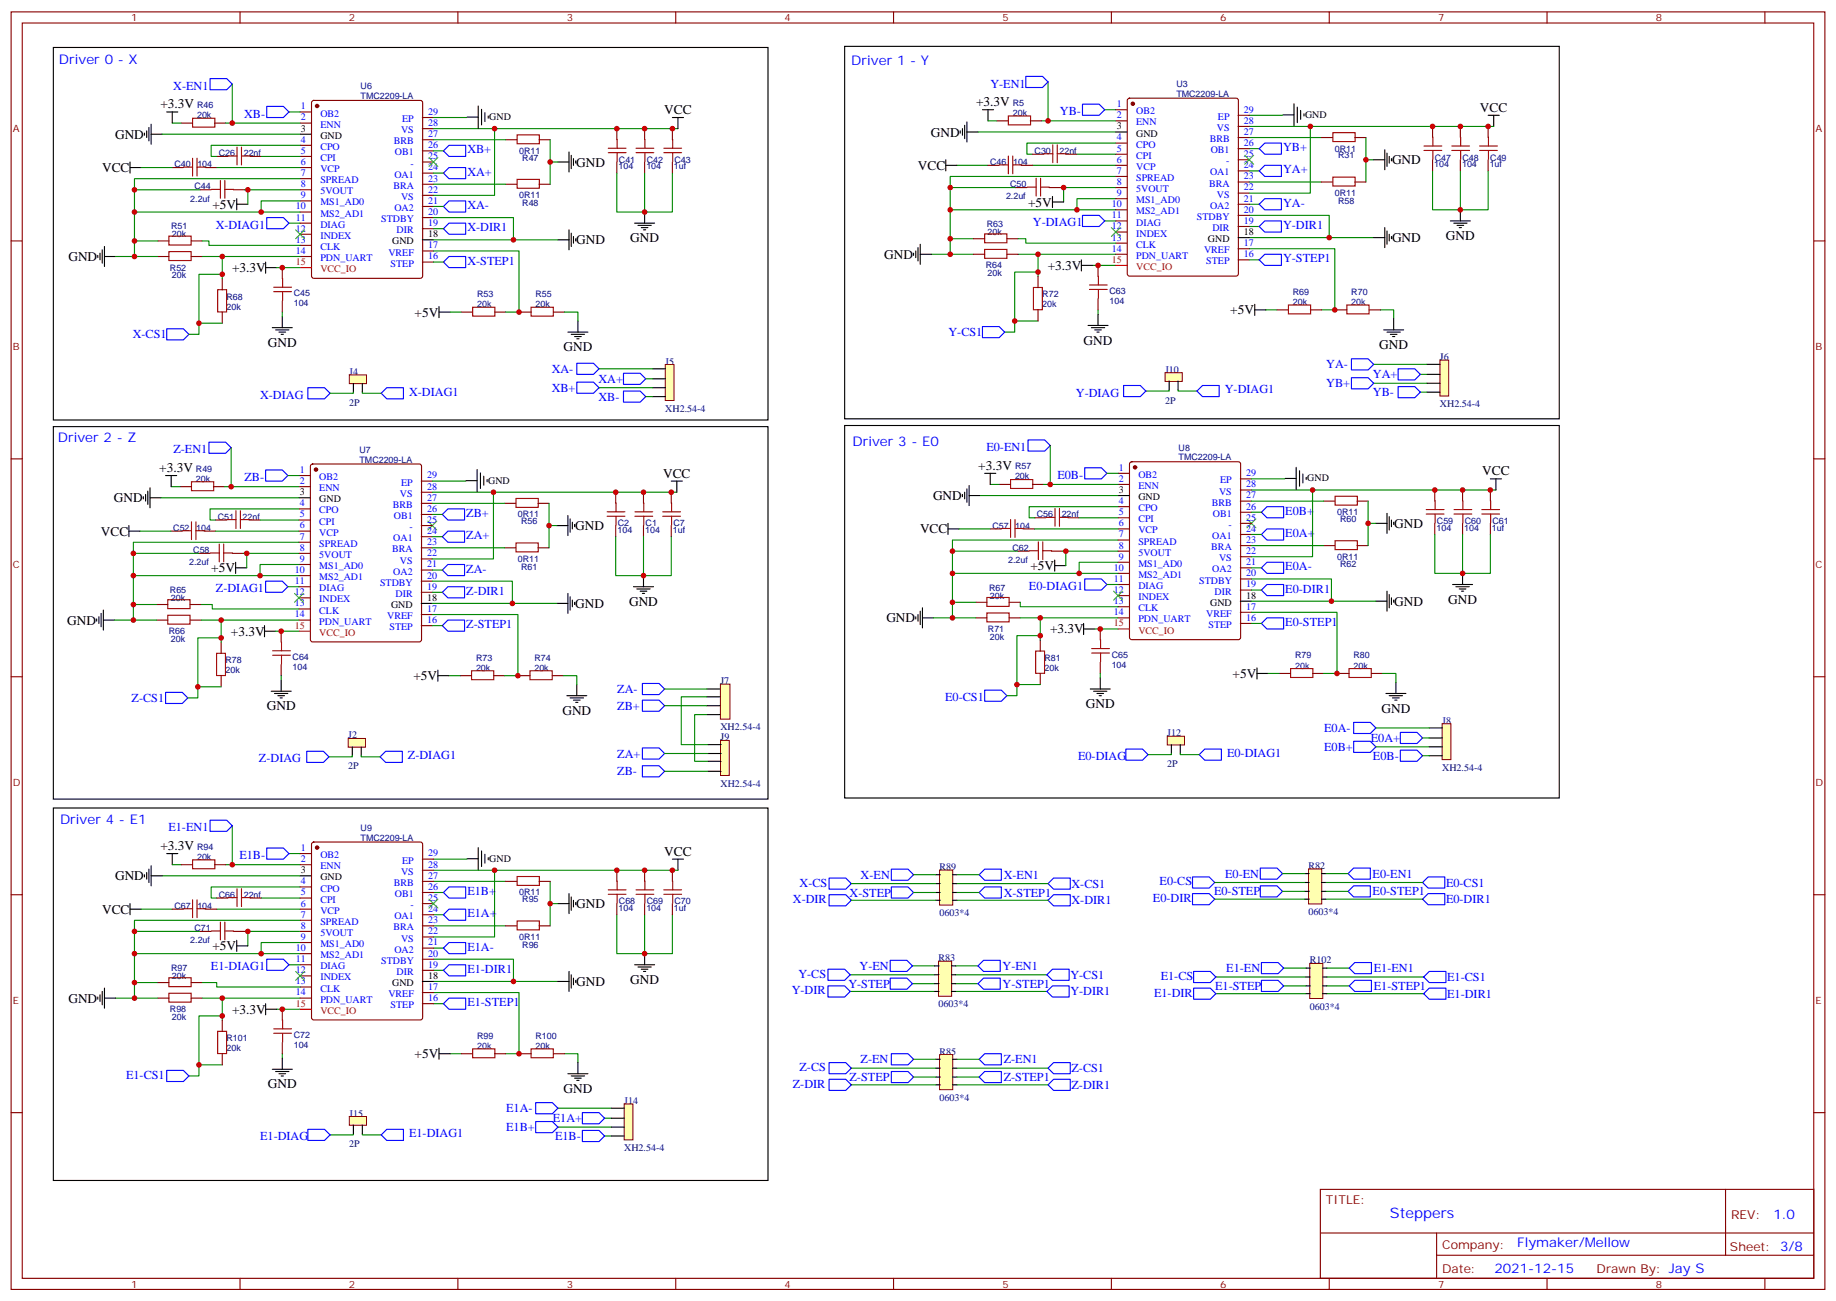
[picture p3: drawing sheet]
<svg xmlns="http://www.w3.org/2000/svg" width="583mm" height="413mm" viewBox="0 0 583 413" stroke-linecap="round" stroke-linejoin="round" font-family="sans-serif">
<defs><g id="words">
<text font-size="4.6" fill="#00f" x="441.2" y="386.4">Steppers</text>
<g font-size="4.2" fill="#00f">
<text x="18.7" y="20.4">Driver 0 - X</text>
<text x="270.2" y="20.7">Driver 1 - Y</text>
<text x="18.3" y="140.3">Driver 2 - Z</text>
<text x="270.6" y="141.4">Driver 3 - E0</text>
<text x="19" y="261.3">Driver 4 - E1</text>
<text x="562.9" y="386.6">1.0</text>
<text x="481.5" y="395.7">Flymaker/Mellow</text>
<text x="474.4" y="404">2021-12-15</text>
</g>
<g font-size="4.2">
<text x="50.9" y="34.4">+3.3V</text>
<text x="309.8" y="33.7">+3.3V</text>
<text x="469.8" y="35.5">VCC</text>
<text x="210.8" y="36.2">VCC</text>
<text x="36.5" y="44">GND</text>
<text x="295.5" y="43.3">GND</text>
<text x="182.9" y="52.8">GND</text>
<text x="291.3" y="53.9">VCC</text>
<text x="441.9" y="52.1">GND</text>
<text x="32.4" y="54.6">VCC</text>
<text x="326.3" y="65.5">+5V</text>
<text x="67.4" y="66.2">+5V</text>
<text x="182.9" y="77.5">GND</text>
<text x="200" y="76.9">GND</text>
<text x="441.9" y="76.8">GND</text>
<text x="459" y="76.2">GND</text>
<text x="21.7" y="82.8">GND</text>
<text x="280.6" y="82.1">GND</text>
<text x="73.7" y="86.3">+3.3V</text>
<text x="332.6" y="85.6">+3.3V</text>
<text x="131.6" y="100.5">+5V</text>
<text x="390.5" y="99.8">+5V</text>
<text x="85" y="110">GND</text>
<text x="178.9" y="111.5">GND</text>
<text x="344" y="109.3">GND</text>
<text x="437.8" y="110.7">GND</text>
<text x="50.5" y="149.8">+3.3V</text>
<text x="310.5" y="149.1">+3.3V</text>
<text x="210.5" y="151.6">VCC</text>
<text x="470.5" y="150.8">VCC</text>
<text x="36.2" y="159.4">GND</text>
<text x="296.2" y="158.7">GND</text>
<text x="442.6" y="167.5">GND</text>
<text x="32" y="170">VCC</text>
<text x="182.6" y="168.2">GND</text>
<text x="292" y="169.2">VCC</text>
<text x="67.1" y="181.6">+5V</text>
<text x="327.1" y="180.9">+5V</text>
<text x="459.7" y="191.5">GND</text>
<text x="182.6" y="192.9">GND</text>
<text x="199.7" y="192.2">GND</text>
<text x="281.3" y="197.5">GND</text>
<text x="442.6" y="192.2">GND</text>
<text x="21.4" y="198.2">GND</text>
<text x="73.3" y="201.7">+3.3V</text>
<text x="333.3" y="201">+3.3V</text>
<text x="131.2" y="215.8">+5V</text>
<text x="391.2" y="215.1">+5V</text>
<text x="84.7" y="225.4">GND</text>
<text x="178.5" y="226.8">GND</text>
<text x="344.7" y="224.7">GND</text>
<text x="438.5" y="226.1">GND</text>
<text x="50.9" y="269.7">+3.3V</text>
<text x="210.8" y="271.5">VCC</text>
<text x="36.5" y="279.3">GND</text>
<text x="32.4" y="289.9">VCC</text>
<text x="182.9" y="288.1">GND</text>
<text x="67.4" y="301.5">+5V</text>
<text x="182.9" y="312.8">GND</text>
<text x="200" y="312.2">GND</text>
<text x="21.7" y="318.1">GND</text>
<text x="73.7" y="321.6">+3.3V</text>
<text x="131.6" y="335.8">+5V</text>
<text x="85" y="345.3">GND</text>
<text x="178.9" y="346.8">GND</text>
</g>
<g font-size="3.9" fill="#00f">
<text x="55" y="28.5">X-EN1</text>
<text x="314.4" y="27.8">Y-EN1</text>
<text x="77.5" y="37.3">XB-</text>
<text x="336.4" y="36.6">YB-</text>
<text x="407.3" y="47.9">YB+</text>
<text x="148.3" y="48.6">XB+</text>
<text x="148.3" y="55.7">XA+</text>
<text x="407.3" y="55">YA+</text>
<text x="407.3" y="65.6">YA-</text>
<text x="148.3" y="66.3">XA-</text>
<text x="327.9" y="71.9">Y-DIAG1</text>
<text x="68.5" y="72.6">X-DIAG1</text>
<text x="148.3" y="73.3">X-DIR1</text>
<text x="407.3" y="72.6">Y-DIR1</text>
<text x="148.3" y="83.9">X-STEP1</text>
<text x="407.3" y="83.2">Y-STEP1</text>
<text x="42.1" y="107.4">X-CS1</text>
<text x="301.1" y="106.6">Y-CS1</text>
<text x="175.1" y="118.3">XA-</text>
<text x="421" y="116.9">YA-</text>
<text x="129.8" y="125.5">X-DIAG1</text>
<text x="175.1" y="124.3">XB+</text>
<text x="189.9" y="121.5">XA+</text>
<text x="341.5" y="125.8">Y-DIAG</text>
<text x="388.8" y="124.8">Y-DIAG1</text>
<text x="421" y="122.9">YB+</text>
<text x="435.8" y="120.1">YA+</text>
<text x="435.8" y="125.7">YB-</text>
<text x="82.6" y="126.5">X-DIAG</text>
<text x="189.9" y="127.1">XB-</text>
<text x="55" y="143.8">Z-EN1</text>
<text x="313.1" y="143.1">E0-EN1</text>
<text x="77.6" y="152.6">ZB-</text>
<text x="335.6" y="151.9">E0B-</text>
<text x="148" y="164">ZB+</text>
<text x="408" y="163.3">E0B+</text>
<text x="148" y="171.1">ZA+</text>
<text x="408" y="170.4">E0A+</text>
<text x="148" y="181.7">ZA-</text>
<text x="408" y="180.9">E0A-</text>
<text x="68.5" y="187.9">Z-DIAG1</text>
<text x="148" y="188.7">Z-DIR1</text>
<text x="326.6" y="187.2">E0-DIAG1</text>
<text x="408" y="188">E0-DIR1</text>
<text x="148" y="199.3">Z-STEP1</text>
<text x="408" y="198.6">E0-STEP1</text>
<text x="195.9" y="219.9">ZA-</text>
<text x="41.8" y="222.7">Z-CS1</text>
<text x="195.9" y="225.2">ZB+</text>
<text x="300" y="222.4">E0-CS1</text>
<text x="420.3" y="232.2">E0A-</text>
<text x="420.3" y="238.2">E0B+</text>
<text x="435.1" y="235.4">E0A+</text>
<text x="82.2" y="241.9">Z-DIAG</text>
<text x="129.5" y="240.9">Z-DIAG1</text>
<text x="195.9" y="240.4">ZA+</text>
<text x="342.2" y="241.2">E0-DIAG</text>
<text x="389.5" y="240.2">E0-DIAG1</text>
<text x="435.8" y="241.1">E0B-</text>
<text x="195.9" y="246">ZB-</text>
<text x="53.5" y="263.8">E1-EN1</text>
<text x="76" y="272.6">E1B-</text>
<text x="253.8" y="281.3">X-CS</text>
<text x="273.2" y="278.8">X-EN</text>
<text x="318.6" y="278.8">X-EN1</text>
<text x="340.1" y="281.6">X-CS1</text>
<text x="368.1" y="280.9">E0-CS</text>
<text x="388.9" y="278.5">E0-EN</text>
<text x="435.7" y="278.5">E0-EN1</text>
<text x="459" y="281.3">E0-CS1</text>
<text x="148.3" y="283.9">E1B+</text>
<text x="251.7" y="286.6">X-DIR</text>
<text x="269.7" y="284.5">X-STEP</text>
<text x="318.6" y="284.4">X-STEP1</text>
<text x="340.1" y="286.9">X-DIR1</text>
<text x="366" y="286.2">E0-DIR</text>
<text x="385.4" y="284.1">E0-STEP</text>
<text x="435.7" y="284.1">E0-STEP1</text>
<text x="459" y="286.6">E0-DIR1</text>
<text x="148.3" y="291">E1A+</text>
<text x="148.3" y="301.6">E1A-</text>
<text x="66.9" y="307.9">E1-DIAG1</text>
<text x="148.3" y="308.7">E1-DIR1</text>
<text x="253.4" y="310.2">Y-CS</text>
<text x="272.8" y="307.7">Y-EN</text>
<text x="318.2" y="307.7">Y-EN1</text>
<text x="339.8" y="310.6">Y-CS1</text>
<text x="368.4" y="310.9">E1-CS</text>
<text x="389.3" y="308.4">E1-EN</text>
<text x="436.1" y="308.4">E1-EN1</text>
<text x="459.3" y="311.3">E1-CS1</text>
<text x="251.3" y="315.5">Y-DIR</text>
<text x="269.3" y="313.4">Y-STEP</text>
<text x="318.2" y="313.4">Y-STEP1</text>
<text x="339.8" y="315.8">Y-DIR1</text>
<text x="366.3" y="316.2">E1-DIR</text>
<text x="385.7" y="314.1">E1-STEP</text>
<text x="436.1" y="314.1">E1-STEP1</text>
<text x="459.3" y="316.6">E1-DIR1</text>
<text x="148.3" y="319.2">E1-STEP1</text>
<text x="253.8" y="339.8">Z-CS</text>
<text x="273.2" y="337.4">Z-EN</text>
<text x="318.6" y="337.4">Z-EN1</text>
<text x="340.1" y="340.2">Z-CS1</text>
<text x="40" y="342.3">E1-CS1</text>
<text x="251.7" y="345.1">Z-DIR</text>
<text x="269.7" y="343">Z-STEP</text>
<text x="318.6" y="343">Z-STEP1</text>
<text x="340.1" y="345.5">Z-DIR1</text>
<text x="160.7" y="352.9">E1A-</text>
<text x="160.7" y="358.9">E1B+</text>
<text x="175.5" y="356.1">E1A+</text>
<text x="82.6" y="361.8">E1-DIAG</text>
<text x="129.8" y="360.8">E1-DIAG1</text>
<text x="176.2" y="361.7">E1B-</text>
</g>
<g font-size="3.9" fill="#800">
<text x="420.9" y="382">TITLE:</text>
<text x="549.5" y="386.6">REV:</text>
<text x="457.8" y="396.2">Company:</text>
<text x="549.1" y="396.8">Sheet: 3/8</text>
<text x="457.8" y="403.8">Date:</text>
<text x="506.8" y="403.9">Drawn By: Jay S</text>
</g>
<g font-size="3.2" fill="#800">
<text x="41.6" y="6.8">1</text>
<text x="110.8" y="6.8">2</text>
<text x="179.9" y="6.8">3</text>
<text x="249.1" y="6.8">4</text>
<text x="318.2" y="6.8">5</text>
<text x="387.3" y="6.8">6</text>
<text x="456.5" y="6.8">7</text>
<text x="525.6" y="6.8">8</text>
<text x="4.1" y="41.9">A</text>
<text x="576.3" y="41.9">A</text>
<text x="4.1" y="111">B</text>
<text x="576.3" y="111">B</text>
<text x="4.1" y="180.2">C</text>
<text x="576.3" y="180.2">C</text>
<text x="4.1" y="249.3">D</text>
<text x="576.3" y="249.3">D</text>
<text x="4.1" y="318.5">E</text>
<text x="576.3" y="318.5">E</text>
<text x="41.6" y="408.6">1</text>
<text x="110.8" y="408.6">2</text>
<text x="179.9" y="408.6">3</text>
<text x="249.1" y="408.6">4</text>
<text x="318.2" y="408.6">5</text>
<text x="387.3" y="408.6">6</text>
<text x="456.5" y="408.6">7</text>
<text x="525.6" y="408.6">8</text>
</g>
<g font-size="3.2" fill="#00f">
<text x="95.5" y="34.7">1</text>
<text x="354.5" y="34">1</text>
<text x="394.9" y="35.7">29</text>
<text x="95.5" y="38.2">2</text>
<text x="101.7" y="37">OB2</text>
<text x="101.7" y="40.5">ENN</text>
<text x="127.7" y="38.7">EP</text>
<text x="135.9" y="40">28</text>
<text x="135.9" y="36.4">29</text>
<text x="354.5" y="37.5">2</text>
<text x="360.6" y="36.3">OB2</text>
<text x="360.6" y="39.8">ENN</text>
<text x="386.2" y="41.6">VS</text>
<text x="386.6" y="38">EP</text>
<text x="394.9" y="39.3">28</text>
<text x="95.5" y="45.3">4</text>
<text x="101.7" y="47.6">CPO</text>
<text x="125" y="45.8">BRB</text>
<text x="127.3" y="42.3">VS</text>
<text x="135.9" y="47">26</text>
<text x="135.9" y="43.5">27</text>
<text x="354.5" y="44.6">4</text>
<text x="360.6" y="46.9">CPO</text>
<text x="384" y="45.1">BRB</text>
<text x="394.9" y="46.3">26</text>
<text x="394.9" y="42.8">27</text>
<text x="95.5" y="48.8">5</text>
<text x="95.5" y="52.3">6</text>
<text x="101.7" y="51.1">CPI</text>
<text x="125.4" y="49.3">OB1</text>
<text x="130.3" y="52.9">-</text>
<text x="135.9" y="50.6">25</text>
<text x="354.5" y="48.1">5</text>
<text x="354.5" y="51.6">6</text>
<text x="360.6" y="50.4">CPI</text>
<text x="360.6" y="53.9">VCP</text>
<text x="384.3" y="48.6">OB1</text>
<text x="389.2" y="52.1">-</text>
<text x="394.9" y="53.4">24</text>
<text x="394.9" y="49.9">25</text>
<text x="95.5" y="55.9">7</text>
<text x="95.5" y="59.4">8</text>
<text x="101.7" y="54.6">VCP</text>
<text x="101.7" y="58.1">SPREAD</text>
<text x="124.9" y="59.9">BRA</text>
<text x="125.2" y="56.4">OA1</text>
<text x="135.9" y="57.6">23</text>
<text x="135.9" y="54.1">24</text>
<text x="354.5" y="55.1">7</text>
<text x="354.5" y="58.7">8</text>
<text x="360.6" y="57.4">SPREAD</text>
<text x="383.8" y="59.2">BRA</text>
<text x="384.1" y="55.7">OA1</text>
<text x="394.9" y="56.9">23</text>
<text x="95.5" y="62.9">9</text>
<text x="101.7" y="61.7">5VOUT</text>
<text x="101.7" y="65.2">MS1_AD0</text>
<text x="127.3" y="63.4">VS</text>
<text x="135.9" y="64.7">21</text>
<text x="135.9" y="61.1">22</text>
<text x="352.9" y="65.7">10</text>
<text x="354.5" y="62.2">9</text>
<text x="360.6" y="61">5VOUT</text>
<text x="360.6" y="64.5">MS1_AD0</text>
<text x="386.2" y="62.7">VS</text>
<text x="394.9" y="64">21</text>
<text x="394.9" y="60.4">22</text>
<text x="93.9" y="66.4">10</text>
<text x="93.9" y="70">11</text>
<text x="101.7" y="68.7">MS2_AD1</text>
<text x="121" y="70.5">STDBY</text>
<text x="125.2" y="67">OA2</text>
<text x="135.9" y="71.7">19</text>
<text x="135.9" y="68.2">20</text>
<text x="352.9" y="69.3">11</text>
<text x="360.6" y="68">MS2_AD1</text>
<text x="360.6" y="71.6">DIAG</text>
<text x="379.9" y="69.8">STDBY</text>
<text x="384.1" y="66.3">OA2</text>
<text x="394.9" y="71">19</text>
<text x="394.9" y="67.5">20</text>
<text x="93.9" y="73.5">12</text>
<text x="93.9" y="77">13</text>
<text x="101.7" y="72.3">DIAG</text>
<text x="101.7" y="75.8">INDEX</text>
<text x="125.9" y="74">DIR</text>
<text x="352.9" y="72.8">12</text>
<text x="352.9" y="76.3">13</text>
<text x="360.6" y="75.1">INDEX</text>
<text x="384.8" y="73.3">DIR</text>
<text x="93.9" y="80.5">14</text>
<text x="101.7" y="79.3">CLK</text>
<text x="101.7" y="82.8">PDN_UART</text>
<text x="123.3" y="81.1">VREF</text>
<text x="135.9" y="82.3">16</text>
<text x="135.9" y="78.8">17</text>
<text x="352.9" y="79.8">14</text>
<text x="360.6" y="78.6">CLK</text>
<text x="360.6" y="82.1">PDN_UART</text>
<text x="382.2" y="80.4">VREF</text>
<text x="382.9" y="83.9">STEP</text>
<text x="394.9" y="81.6">16</text>
<text x="394.9" y="78.1">17</text>
<text x="124" y="84.6">STEP</text>
<text x="355.2" y="149.3">1</text>
<text x="95.2" y="150">1</text>
<text x="95.2" y="153.6">2</text>
<text x="101.3" y="152.3">OB2</text>
<text x="101.3" y="155.9">ENN</text>
<text x="127.3" y="154.1">EP</text>
<text x="135.6" y="155.3">28</text>
<text x="135.6" y="151.8">29</text>
<text x="355.2" y="152.9">2</text>
<text x="361.3" y="151.6">OB2</text>
<text x="361.3" y="155.2">ENN</text>
<text x="387.3" y="153.4">EP</text>
<text x="395.6" y="154.6">28</text>
<text x="395.6" y="151.1">29</text>
<text x="95.2" y="160.6">4</text>
<text x="124.7" y="161.2">BRB</text>
<text x="127" y="157.6">VS</text>
<text x="135.6" y="158.9">27</text>
<text x="355.2" y="159.9">4</text>
<text x="384.7" y="160.5">BRB</text>
<text x="386.9" y="156.9">VS</text>
<text x="395.6" y="161.7">26</text>
<text x="395.6" y="158.2">27</text>
<text x="95.2" y="164.2">5</text>
<text x="95.2" y="167.7">6</text>
<text x="101.3" y="162.9">CPO</text>
<text x="101.3" y="166.4">CPI</text>
<text x="125" y="164.7">OB1</text>
<text x="135.6" y="165.9">25</text>
<text x="135.6" y="162.4">26</text>
<text x="355.2" y="163.4">5</text>
<text x="355.2" y="167">6</text>
<text x="361.3" y="162.2">CPO</text>
<text x="361.3" y="165.7">CPI</text>
<text x="385" y="164">OB1</text>
<text x="389.9" y="167.5">-</text>
<text x="395.6" y="165.2">25</text>
<text x="95.2" y="171.2">7</text>
<text x="101.3" y="170">VCP</text>
<text x="101.3" y="173.5">SPREAD</text>
<text x="124.8" y="171.7">OA1</text>
<text x="129.9" y="168.2">-</text>
<text x="135.6" y="173">23</text>
<text x="135.6" y="169.4">24</text>
<text x="355.2" y="170.5">7</text>
<text x="361.3" y="169.3">VCP</text>
<text x="361.3" y="172.8">SPREAD</text>
<text x="384.8" y="171">OA1</text>
<text x="395.6" y="172.3">23</text>
<text x="395.6" y="168.7">24</text>
<text x="95.2" y="174.7">8</text>
<text x="95.2" y="178.3">9</text>
<text x="101.3" y="177">5VOUT</text>
<text x="124.5" y="175.3">BRA</text>
<text x="127" y="178.8">VS</text>
<text x="135.6" y="176.5">22</text>
<text x="355.2" y="174">8</text>
<text x="355.2" y="177.6">9</text>
<text x="361.3" y="176.3">5VOUT</text>
<text x="361.3" y="179.9">MS1_AD0</text>
<text x="384.5" y="174.6">BRA</text>
<text x="386.9" y="178.1">VS</text>
<text x="395.6" y="179.3">21</text>
<text x="395.6" y="175.8">22</text>
<text x="93.6" y="181.8">10</text>
<text x="93.6" y="185.3">11</text>
<text x="101.3" y="180.6">MS1_AD0</text>
<text x="101.3" y="184.1">MS2_AD1</text>
<text x="120.6" y="185.9">STDBY</text>
<text x="124.8" y="182.3">OA2</text>
<text x="135.6" y="183.6">20</text>
<text x="135.6" y="180">21</text>
<text x="353.6" y="181.1">10</text>
<text x="353.6" y="184.6">11</text>
<text x="361.3" y="183.4">MS2_AD1</text>
<text x="380.6" y="185.1">STDBY</text>
<text x="384.8" y="181.6">OA2</text>
<text x="395.6" y="182.9">20</text>
<text x="93.6" y="188.8">12</text>
<text x="101.3" y="187.6">DIAG</text>
<text x="101.3" y="191.1">INDEX</text>
<text x="125.6" y="189.4">DIR</text>
<text x="135.6" y="187.1">19</text>
<text x="353.6" y="188.1">12</text>
<text x="353.6" y="191.7">13</text>
<text x="361.3" y="186.9">DIAG</text>
<text x="361.3" y="190.4">INDEX</text>
<text x="385.6" y="188.7">DIR</text>
<text x="395.6" y="186.4">19</text>
<text x="93.6" y="192.4">13</text>
<text x="93.6" y="195.9">14</text>
<text x="101.3" y="194.7">CLK</text>
<text x="122.9" y="196.4">VREF</text>
<text x="135.6" y="197.7">16</text>
<text x="135.6" y="194.1">17</text>
<text x="353.6" y="195.2">14</text>
<text x="361.3" y="194">CLK</text>
<text x="361.3" y="197.5">PDN_UART</text>
<text x="382.9" y="195.7">VREF</text>
<text x="395.6" y="197">16</text>
<text x="395.6" y="193.4">17</text>
<text x="101.3" y="198.2">PDN_UART</text>
<text x="123.6" y="200">STEP</text>
<text x="383.6" y="199.3">STEP</text>
<text x="95.5" y="270">1</text>
<text x="95.5" y="273.5">2</text>
<text x="101.7" y="272.3">OB2</text>
<text x="101.7" y="275.8">ENN</text>
<text x="127.7" y="274">EP</text>
<text x="135.9" y="275.3">28</text>
<text x="135.9" y="271.8">29</text>
<text x="95.5" y="280.6">4</text>
<text x="125" y="281.1">BRB</text>
<text x="127.3" y="277.6">VS</text>
<text x="135.9" y="278.8">27</text>
<text x="95.5" y="284.1">5</text>
<text x="95.5" y="287.6">6</text>
<text x="101.7" y="282.9">CPO</text>
<text x="101.7" y="286.4">CPI</text>
<text x="125.4" y="284.6">OB1</text>
<text x="135.9" y="285.9">25</text>
<text x="135.9" y="282.3">26</text>
<text x="95.5" y="291.2">7</text>
<text x="101.7" y="289.9">VCP</text>
<text x="101.7" y="293.4">SPREAD</text>
<text x="125.2" y="291.7">OA1</text>
<text x="130.3" y="288.2">-</text>
<text x="135.9" y="292.9">23</text>
<text x="135.9" y="289.4">24</text>
<text x="95.5" y="294.7">8</text>
<text x="95.5" y="298.2">9</text>
<text x="101.7" y="297">5VOUT</text>
<text x="124.9" y="295.2">BRA</text>
<text x="127.3" y="298.7">VS</text>
<text x="135.9" y="300">21</text>
<text x="135.9" y="296.4">22</text>
<text x="93.9" y="301.7">10</text>
<text x="93.9" y="305.3">11</text>
<text x="101.7" y="300.5">MS1_AD0</text>
<text x="101.7" y="304">MS2_AD1</text>
<text x="121" y="305.8">STDBY</text>
<text x="125.2" y="302.3">OA2</text>
<text x="135.9" y="303.5">20</text>
<text x="93.9" y="308.8">12</text>
<text x="101.7" y="307.6">DIAG</text>
<text x="101.7" y="311.1">INDEX</text>
<text x="125.9" y="309.3">DIR</text>
<text x="135.9" y="307">19</text>
<text x="93.9" y="312.3">13</text>
<text x="93.9" y="315.8">14</text>
<text x="101.7" y="314.6">CLK</text>
<text x="123.3" y="316.4">VREF</text>
<text x="135.9" y="317.6">16</text>
<text x="135.9" y="314.1">17</text>
<text x="101.7" y="318.1">PDN_UART</text>
<text x="124" y="319.9">STEP</text>
</g>
<g font-size="3.2">
<text x="95.5" y="41.7">3</text>
<text x="155.3" y="38.1">GND</text>
<text x="354.5" y="41">3</text>
<text x="414.3" y="37.4">GND</text>
<text x="101.7" y="44">GND</text>
<text x="360.6" y="43.3">GND</text>
<text x="124.5" y="77.5">GND</text>
<text x="135.9" y="75.3">18</text>
<text x="383.4" y="76.8">GND</text>
<text x="394.9" y="74.5">18</text>
<text x="155" y="153.5">GND</text>
<text x="415" y="152.8">GND</text>
<text x="95.2" y="157.1">3</text>
<text x="101.3" y="159.4">GND</text>
<text x="355.2" y="156.4">3</text>
<text x="361.3" y="158.7">GND</text>
<text x="135.6" y="190.6">18</text>
<text x="395.6" y="189.9">18</text>
<text x="124.1" y="192.9">GND</text>
<text x="384.1" y="192.2">GND</text>
<text x="155.3" y="273.4">GND</text>
<text x="95.5" y="277">3</text>
<text x="101.7" y="279.3">GND</text>
<text x="135.9" y="310.6">18</text>
<text x="124.5" y="312.9">GND</text>
</g>
<g font-size="3.2" fill="#f00">
<text x="352.9" y="83.4">15</text>
<text x="93.9" y="84.1">15</text>
<text x="101.7" y="86.4">VCC_IO</text>
<text x="360.6" y="85.7">VCC_IO</text>
<text x="93.6" y="199.4">15</text>
<text x="101.3" y="201.7">VCC_IO</text>
<text x="353.6" y="198.7">15</text>
<text x="361.3" y="201">VCC_IO</text>
<text x="93.9" y="319.4">15</text>
<text x="101.7" y="321.7">VCC_IO</text>
</g>
<g font-size="3.2" fill="#000080">
<text x="110.9" y="118.9">J4</text>
<text x="211.2" y="115.7">J5</text>
<text x="369.8" y="118.2">J10</text>
<text x="457.1" y="114.3">J6</text>
<text x="110.9" y="128.7">2P</text>
<text x="211.2" y="130.6">XH2.54-4</text>
<text x="369.8" y="128">2P</text>
<text x="457.1" y="129.2">XH2.54-4</text>
<text x="228.7" y="217.1">J7</text>
<text x="228.7" y="231.7">XH2.54-4</text>
<text x="370.5" y="233.6">J12</text>
<text x="457.8" y="229.6">J8</text>
<text x="110.5" y="234.3">J2</text>
<text x="228.7" y="234.9">J9</text>
<text x="110.5" y="244.1">2P</text>
<text x="370.5" y="243.4">2P</text>
<text x="457.8" y="244.5">XH2.54-4</text>
<text x="228.7" y="249.6">XH2.54-4</text>
<text x="415.4" y="275.7">R82</text>
<text x="298.3" y="276.1">R89</text>
<text x="298.3" y="290.7">0603*4</text>
<text x="415.4" y="290.3">0603*4</text>
<text x="297.9" y="305">R83</text>
<text x="415.7" y="305.7">R102</text>
<text x="297.9" y="319.6">0603*4</text>
<text x="415.7" y="320.3">0603*4</text>
<text x="298.3" y="334.6">R85</text>
<text x="198.1" y="350.3">J14</text>
<text x="298.3" y="349.3">0603*4</text>
<text x="110.9" y="354.2">J15</text>
<text x="110.9" y="364">2P</text>
<text x="198.1" y="365.2">XH2.54-4</text>
</g>
<g font-size="2.8" fill="#000080">
<text x="114.5" y="28.4">U6</text>
<text x="373.4" y="27.7">U3</text>
<text x="62.6" y="34.3">R46</text>
<text x="114.5" y="31.4">TMC2209-LA</text>
<text x="321.5" y="33.6">R5</text>
<text x="373.4" y="30.7">TMC2209-LA</text>
<text x="62.6" y="37.5">20k</text>
<text x="321.5" y="36.8">20k</text>
<text x="55.4" y="53.1">C40</text>
<text x="62.6" y="53.1">104</text>
<text x="69.5" y="49.5">C26</text>
<text x="77.4" y="49.5">22nf</text>
<text x="164.8" y="48.8">0R11</text>
<text x="165.8" y="50.9">R47</text>
<text x="196.3" y="53.8">104</text>
<text x="196.5" y="51.6">C41</text>
<text x="205.2" y="53.8">104</text>
<text x="205.3" y="51.6">C42</text>
<text x="213.9" y="53.8">1uf</text>
<text x="214.1" y="51.6">C43</text>
<text x="314.3" y="52.4">C46</text>
<text x="321.6" y="52.4">104</text>
<text x="328.4" y="48.8">C30</text>
<text x="336.3" y="48.8">22nf</text>
<text x="423.7" y="48.1">0R11</text>
<text x="424.7" y="50.2">R31</text>
<text x="455.3" y="53">104</text>
<text x="455.4" y="50.9">C47</text>
<text x="464.1" y="53">104</text>
<text x="464.2" y="50.9">C48</text>
<text x="472.9" y="53">1uf</text>
<text x="473" y="50.9">C49</text>
<text x="320.6" y="59.4">C50</text>
<text x="60.4" y="64">2.2uf</text>
<text x="61.7" y="60.1">C44</text>
<text x="164.8" y="62.9">0R11</text>
<text x="165.8" y="65.4">R48</text>
<text x="319.3" y="63.3">2.2uf</text>
<text x="423.7" y="62.2">0R11</text>
<text x="424.7" y="64.7">R58</text>
<text x="54.3" y="72.8">R51</text>
<text x="54.6" y="75.3">20k</text>
<text x="313.2" y="72.1">R63</text>
<text x="313.5" y="74.6">20k</text>
<text x="53.9" y="85.9">R52</text>
<text x="54.6" y="88.3">20k</text>
<text x="312.9" y="85.1">R64</text>
<text x="313.5" y="87.6">20k</text>
<text x="71.9" y="95.1">R68</text>
<text x="93.2" y="94">C45</text>
<text x="151.5" y="94.2">R53</text>
<text x="170" y="94.2">R55</text>
<text x="330.9" y="94.4">R72</text>
<text x="352.2" y="93.3">C63</text>
<text x="410.4" y="93.5">R69</text>
<text x="428.9" y="93.5">R70</text>
<text x="71.9" y="98.3">20k</text>
<text x="93.2" y="97.2">104</text>
<text x="151.5" y="97.5">20k</text>
<text x="170" y="97.5">20k</text>
<text x="330.9" y="97.6">20k</text>
<text x="352.2" y="96.5">104</text>
<text x="410.4" y="96.7">20k</text>
<text x="428.9" y="96.7">20k</text>
<text x="114.1" y="143.8">U7</text>
<text x="374.1" y="143">U8</text>
<text x="62.2" y="149.6">R49</text>
<text x="114.1" y="146.8">TMC2209-LA</text>
<text x="322.2" y="148.9">R57</text>
<text x="374.1" y="146">TMC2209-LA</text>
<text x="62.2" y="152.8">20k</text>
<text x="322.2" y="152.1">20k</text>
<text x="69.1" y="164.9">C51</text>
<text x="77" y="164.9">22nf</text>
<text x="164.4" y="164.2">0R11</text>
<text x="165.4" y="166.3">R56</text>
<text x="196.1" y="167">C2</text>
<text x="204.9" y="167">C1</text>
<text x="213.8" y="167">C7</text>
<text x="315" y="167.7">C57</text>
<text x="322.3" y="167.7">104</text>
<text x="329.1" y="164.2">C56</text>
<text x="337" y="164.2">22nf</text>
<text x="424.4" y="163.5">0R11</text>
<text x="425.4" y="165.6">R60</text>
<text x="456.1" y="166.3">C59</text>
<text x="464.9" y="166.3">C60</text>
<text x="473.8" y="166.3">C61</text>
<text x="55" y="168.4">C52</text>
<text x="62.3" y="168.4">104</text>
<text x="196" y="169.1">104</text>
<text x="204.8" y="169.1">104</text>
<text x="213.6" y="169.1">1uf</text>
<text x="456" y="168.4">104</text>
<text x="464.8" y="168.4">104</text>
<text x="473.6" y="168.4">1uf</text>
<text x="60" y="179.3">2.2uf</text>
<text x="61.4" y="175.5">C58</text>
<text x="164.4" y="178.3">0R11</text>
<text x="320" y="178.6">2.2uf</text>
<text x="321.4" y="174.8">C62</text>
<text x="424.4" y="177.6">0R11</text>
<text x="165.4" y="180.8">R61</text>
<text x="425.4" y="180">R62</text>
<text x="53.9" y="188.2">R65</text>
<text x="54.2" y="190.6">20k</text>
<text x="313.9" y="187.5">R67</text>
<text x="314.2" y="189.9">20k</text>
<text x="53.6" y="201.2">R66</text>
<text x="54.2" y="203.7">20k</text>
<text x="313.6" y="200.5">R71</text>
<text x="314.2" y="203">20k</text>
<text x="92.9" y="209.4">C64</text>
<text x="151.1" y="209.6">R73</text>
<text x="169.6" y="209.6">R74</text>
<text x="331.6" y="209.7">R81</text>
<text x="352.9" y="208.7">C65</text>
<text x="411.1" y="208.9">R79</text>
<text x="429.6" y="208.9">R80</text>
<text x="71.6" y="213.6">20k</text>
<text x="71.6" y="210.5">R78</text>
<text x="92.9" y="212.6">104</text>
<text x="151.1" y="212.8">20k</text>
<text x="169.6" y="212.8">20k</text>
<text x="331.6" y="212.9">20k</text>
<text x="352.9" y="211.9">104</text>
<text x="411.1" y="212.1">20k</text>
<text x="429.6" y="212.1">20k</text>
<text x="114.5" y="263.7">U9</text>
<text x="62.6" y="269.6">R94</text>
<text x="114.5" y="266.7">TMC2209-LA</text>
<text x="62.6" y="272.8">20k</text>
<text x="69.5" y="284.8">C66</text>
<text x="77.4" y="284.8">22nf</text>
<text x="164.8" y="284.1">0R11</text>
<text x="165.8" y="286.2">R95</text>
<text x="196.5" y="286.9">C68</text>
<text x="205.3" y="286.9">C69</text>
<text x="214.1" y="286.9">C70</text>
<text x="55.4" y="288.4">C67</text>
<text x="62.6" y="288.4">104</text>
<text x="196.3" y="289.1">104</text>
<text x="205.2" y="289.1">104</text>
<text x="213.9" y="289.1">1uf</text>
<text x="60.4" y="299.3">2.2uf</text>
<text x="61.7" y="295.4">C71</text>
<text x="164.8" y="298.2">0R11</text>
<text x="165.8" y="300.7">R96</text>
<text x="54.3" y="308.1">R97</text>
<text x="54.6" y="310.6">20k</text>
<text x="53.9" y="321.2">R98</text>
<text x="54.6" y="323.6">20k</text>
<text x="93.2" y="329.3">C72</text>
<text x="151.5" y="329.6">R99</text>
<text x="170" y="329.6">R100</text>
<text x="71.9" y="333.6">20k</text>
<text x="71.9" y="330.4">R101</text>
<text x="93.2" y="332.5">104</text>
<text x="151.5" y="332.8">20k</text>
<text x="170" y="332.8">20k</text>
</g>
</g></defs>
<path d="M69.1 91.9h2.8v7.1h-2.8z" fill="none" stroke="#a10000" stroke-width=".35"/>
<path d="M70.6 88.4v3.6M70.6 99v3.6" fill="none" stroke="#870000" stroke-width=".35"/>
<path d="M211.2 115.7h2.8v11.4h-2.8z" fill="#ffffb0" stroke="#800000" stroke-width=".32"/>
<path d="M207.1 117h4.1M207.1 120.2h4.1M207.1 123h4.1M207.1 125.8h4.1" fill="none" stroke="#000" stroke-width=".35"/>
<path d="M110.9 118.9h5.4v2.8h-5.4z" fill="#ffffb0" stroke="#800000" stroke-width=".32"/>
<g fill="none" stroke="#000" stroke-width=".35">
<path d="M48 39.4v6.4M52.9 35.5h3.5M54.7 35.5v3.6M148.3 37.2h3.5M151.8 33.6v7.1M152.9 34.7v4.9M153.9 35.7v2.9M155 36.8v.7M213.4 37.3h3.6M215.2 37.3v3.5M306.2 39.8v4.2M306.9 38.7v6.3"/>
<path d="M311.9 34.8h3.5M313.6 34.8v3.5M407.2 36.4h3.5M410.7 32.9v7.1M411.8 34v4.9M412.9 35v2.9M413.9 36.1v.7M472.4 36.6h3.5M474.1 36.6v3.5M41.3 53.2h3.5M41.3 51.4v3.5M45.9 42.2v.7"/>
<path d="M46.6 41.5v2.1M47.3 40.5v4.2M48 42.6h3.5M95.2 42.6h3.6M177.1 51.4h3.5M180.6 48.2v6.4M181.3 49.3v4.2M182 50.3v2.2M182.7 51v.8M300.2 52.5h3.5M300.2 50.7v3.5M304.8 41.5v.7"/>
<path d="M305.5 40.8v2.1M306.9 41.9h3.5M354.2 41.9h3.5M436 50.7h3.6M439.6 47.5v6.4M440.3 48.6v4.2M441 49.6v2.2M441.7 50.3v.7M32.5 79.3v4.2M33.2 78.2v6.4M75.1 64.8h3.6M75.1 63v3.6"/>
<path d="M134.1 76.1h3.5M177.1 76.1h3.5M180.6 72.9v6.4M181.3 74v4.2M182 75v2.2M182.7 75.7v.7M201.4 70.8h6.4M202.5 71.5h4.2M203.6 72.2h2.1M204.3 72.9h.7M204.6 67.3v3.5M290.7 79.6v2.1"/>
<path d="M291.4 78.6v4.2M292.1 77.5v6.4M334.1 64.1h3.5M334.1 62.3v3.6M393 75.4h3.5M436 75.4h3.6M439.6 72.2v6.4M440.3 73.3v4.2M441 74.3v2.1M441.7 75v.7M460.4 70.1h6.3M461.4 70.8h4.3"/>
<path d="M462.5 71.5h2.1M463.2 72.2h.7M463.5 66.6v3.5M31 81v.7M31.7 80.3v2.1M33.2 81.4h3.5M84.3 84.9h3.5M84.3 83.1v3.6M139.3 99h3.6M139.3 97.3v3.5M290 80.3v.7M292.1 80.7h3.5"/>
<path d="M343.3 84.2h3.5M343.3 82.4v3.6M348.5 99.7v3.6M398.3 98.3h3.5M398.3 96.6v3.5M86.4 104h6.4M87.5 104.7h4.2M88.5 105.4h2.2M89.3 106.1h.7M89.6 100.4v3.6M180.3 105.4h6.3M181.3 106.1h4.3"/>
<path d="M182.4 106.8h2.1M183.1 107.5h.7M183.4 101.8v3.6M345.4 103.3h6.3M346.4 104h4.3M347.5 104.7h2.1M348.2 105.4h.7M439.2 104.7h6.4M440.3 105.4h4.2M441.3 106.1h2.1M442 106.8h.7M442.4 101.1v3.6"/>
<path d="M112.2 121.6v2.8M115 121.6v2.8"/>
</g>
<g fill="none" stroke="#a10000" stroke-width=".35">
<path d="M61.1 37.5h7.1v2.8h-7.1zM320.1 36.8h7v2.8h-7zM58.3 53h2.8M61.1 50.2v5.7M62.5 50.2v5.7M62.5 53h2.9M70 57.3v5.6M71.4 57.3v5.6M72.4 49.5h2.8M75.2 46.7v5.6M76.7 46.7v5.6M76.7 49.5h2.8"/>
<path d="M164.1 42.8h7.1v2.8h-7.1zM164.1 56.9h7.1v2.8h-7.1zM193.1 47h5.6M193.1 48.4h5.6M195.9 44.2v2.8M195.9 48.4v2.9M201.9 47h5.6M201.9 48.4h5.6M204.7 44.2v2.8M204.7 48.4v2.9M210.7 47h5.7M210.7 48.4h5.7"/>
<path d="M213.5 44.2v2.8M213.5 48.4v2.9M317.2 52.3h2.9M320.1 49.5v5.6M321.5 49.5v5.6M321.5 52.3h2.8M326.1 59.4h2.8M328.9 56.6v5.6M330.3 56.6v5.6M330.3 59.4h2.8M331.4 48.8h2.8M334.2 46v5.6"/>
<path d="M335.6 46v5.6M335.6 48.8h2.8M423.1 56.2h7v2.8h-7zM423.1 42.1h7v2.8h-7zM452 47.7h5.7M452 46.3h5.7M454.8 43.5v2.8M454.8 47.7v2.9M460.8 47.7h5.7M460.8 46.3h5.7M463.7 43.5v2.8M463.7 47.7v2.9"/>
<path d="M469.6 47.7h5.7M469.6 46.3h5.7M472.5 43.5v2.8M472.5 47.7v2.9M53.6 74.9h7.1v2.8h-7.1zM53.6 79.8h7.1v2.9h-7.1zM67.1 60.1h2.9M71.4 60.1h2.8M312.6 79.1h7v2.9h-7zM312.6 74.2h7v2.8h-7zM86.9 91.1h5.6M86.9 92.5h5.6"/>
<path d="M89.7 88.3v2.8M89.7 92.5v2.9M150 97.5h7.1v2.8h-7.1zM168.6 97.5h7v2.8h-7zM345.8 90.4h5.7M345.8 91.8h5.7M348.6 87.6v2.8M348.6 91.8v2.9M409 96.8h7v2.8h-7zM427.5 96.8h7.1v2.8h-7.1z"/>
</g>
<g fill="none" stroke="#870000" stroke-width=".35">
<path d="M3.5 3.8h575.8v405.3h-575.8zM7.1 7.3h568.6v398.3h-568.6zM76.2 3.8v3.5M145.3 3.8v3.5M214.5 3.8v3.5M283.6 3.8v3.5M352.8 3.8v3.5M421.9 3.8v3.5M491.1 3.8v3.5M560.2 3.8v3.5M57.5 39.1h3.5M68.1 39.1h3.5"/>
<path d="M95.2 35.5h3.6M95.2 39.1h3.6M99.1 32.1l.5-.2h33.9l.6 .4 .1 55.3-.5 .7h-34.1l-.7-.5v-55.2zM134.1 37.3h3.5M316.4 38.3h3.6M327 38.3h3.6M354.2 38.3h3.5M354.2 34.8h3.5M358.1 31.4l.4-.2h33.9l.6 .4 .1 55.3-.5 .6-34.1 .1-.6-.5-.1-55.2zM393 36.6h3.5M54.7 53.2h3.5M65.3 53.2h3.5"/>
<path d="M68.8 49.6h3.5M79.4 49.6h3.5M95.2 46.1h3.6M95.2 49.6h3.6M95.2 53.2h3.6M95.2 56.7h3.6M134.1 58.5h3.5M134.1 54.9h3.5M134.1 51.4h3.5M134.1 47.9h3.5M134.1 44.3h3.5M134.1 40.8h3.5"/>
<path d="M160.5 58.5h3.5M160.5 44.3h3.5M171.1 58.5h3.5M171.1 44.3h3.5M195.8 40.8v3.5M195.8 51.4v3.5M204.6 40.8v3.5M204.6 51.4v3.5M213.4 40.8v3.5M213.4 51.4v3.5M313.6 52.5h3.5M322.4 59.5h3.6"/>
<path d="M324.2 52.5h3.5M327.7 48.9h3.6M333 59.5h3.5M338.3 48.9h3.5M354.2 48.9h3.5M354.2 59.5h3.5M354.2 52.5h3.5M354.2 45.4h3.5M354.2 56h3.5M393 57.7h3.5M393 43.6h3.5M393 54.2h3.5"/>
<path d="M393 50.7h3.5M393 47.2h3.5M393 40.1h3.5M419.5 57.7h3.5M419.5 43.6h3.5M430 57.7h3.6M430 43.6h3.6M454.7 40.1v3.5M454.7 50.7v3.5M463.5 40.1v3.5M463.5 50.7v3.5M472.4 40.1v3.5"/>
<path d="M472.4 50.7v3.5M3.5 76.4h3.6M50.1 76.4h3.5M60.7 76.4h3.5M63.5 60.2h3.5M74.1 60.2h3.5M95.2 60.2h3.6M95.2 63.7h3.6M95.2 67.3h3.6M95.2 70.8h3.6M95.2 74.3h3.6M95.2 77.9h3.6"/>
<path d="M134.1 79.6h3.5M134.1 72.6h3.5M134.1 69h3.5M134.1 65.5h3.5M134.1 62h3.5M309 75.7h3.6M319.6 75.7h3.5M354.2 63h3.5M354.2 66.6h3.5M354.2 70.1h3.5M354.2 73.6h3.5M354.2 77.2h3.5"/>
<path d="M393 78.9h3.5M393 71.9h3.5M393 68.3h3.5M393 64.8h3.5M393 61.3h3.5M575.7 76.4h3.6M50.1 81.4h3.5M60.7 81.4h3.5M89.6 84.9v3.5M89.6 95.5v3.5M95.2 81.4h3.6M134.1 83.1h3.5"/>
<path d="M146.4 99h3.5M157 99h3.5M165.1 99h3.5M175.7 99h3.5M309 80.7h3.6M319.6 80.7h3.5M348.5 84.2v3.5M348.5 94.8v3.5M354.2 80.7h3.5M393 82.4h3.5M405.3 98.3h3.6M415.9 98.3h3.6"/>
<path d="M424 98.3h3.6M434.6 98.3h3.5M3.5 145.6h3.6M575.7 145.6h3.6M3.5 214.7h3.6M575.7 214.7h3.6M3.5 283.9h3.6M575.7 283.9h3.6M3.5 353h3.6M575.7 353h3.6M419.1 377.4h156.6v28.2h-156.6zM547.7 377.4v20.9"/>
<path d="M419.1 391.2h156.5M456 398.3h119.6M456 391.2v14.1M76.2 405.6v3.5M145.3 405.6v3.5M214.5 405.6v3.5M283.6 405.6v3.5M352.8 405.6v3.5M421.9 405.6v3.5M491.1 405.6v3.5M560.2 405.6v3.5"/>
</g>
<g fill="#870000" stroke="#870000" stroke-width=".35">
<circle cx="100.6" cy="33.6" r=".53"/>
<circle cx="359.6" cy="32.9" r=".53"/>
</g>
<path d="M95.2 84.9h3.6M354.2 84.2h3.5" fill="none" stroke="#f00" stroke-width=".35"/>
<g fill="none" stroke="#008700" stroke-width=".35">
<path d="M54.7 39.1h2.8M71.6 39.1h23.6M73.7 26.7v12.4M91.7 35.5h3.5M137.6 37.3h10.6M313.6 38.3h2.8M330.6 38.3h23.6M332.7 26v12.3M350.7 34.8h3.5M396.5 36.6h10.6M44.8 53.2h9.9M51.5 42.6h43.7"/>
<path d="M68.8 53.2h26.4M82.9 49.6h12.3M95.2 46.1h-28.2v3.5h1.8M95.2 56.7h-52.5v24.7M137.6 40.8h77.6M137.6 44.3h22.9M137.6 58.5h22.9M137.6 47.9h3.2M137.6 54.9h3.2M157 40.8v21.2h-19.4M174.6 44.3v14.2M174.6 51.4h2.5"/>
<path d="M195.8 54.9v12.4h17.6v-12.4M204.6 54.9v12.4M301.6 59.5h20.8M303.7 52.5h9.9M310.4 41.9h43.8M327.7 52.5h26.5M336.5 59.5h17.7M337.6 59.5v4.6M341.8 48.9h12.4M354.2 56h-52.6v24.7M354.2 45.4h-28.2v3.5h1.7M396.5 40.1h77.6"/>
<path d="M396.5 54.2h3.2M396.5 47.2h3.2M396.5 57.7h23M396.5 43.6h23M415.9 40.1v21.2h-19.4M433.6 43.6v14.1M433.6 50.7h2.4M454.7 54.2v12.4h17.7v-12.4M463.5 54.2v12.4M42.7 60.2h20.8M42.7 76.4h7.4M42.7 67.3h40.2"/>
<path d="M77.6 60.2h17.6M78.7 60.2v4.6M91.7 70.8h3.5M95.2 63.7h-12.3v3.6h12.3M137.6 69h25.4v7.1M137.6 79.6h27.1v19.4M137.6 65.5h3.2M137.6 72.6h3.2M137.6 76.1h39.5M301.6 66.6h40.2M301.6 75.7h7.4M350.7 70.1h3.5"/>
<path d="M354.2 63h-12.4v3.6h12.4M396.5 78.9h27.2v19.4M396.5 68.3h25.4v7.1M396.5 75.4h39.5M396.5 71.9h3.2M396.5 64.8h3.2M36.7 81.4h13.4M64.2 81.4h31M70.6 87h-7.5v19.1h-3.1M70.6 81.4v7M87.8 84.9h7.4M89.6 99v1.4"/>
<path d="M137.6 83.1h3.2M142.9 99h3.5M160.5 99h4.6M179.2 99h4.2v2.8M295.6 80.7h13.4M323.1 80.7h31.1M329.5 86.3h-7.4v19.1h-3.2M329.5 80.7v7M346.8 84.2h7.4M348.5 98.3v1.4M396.5 82.4h3.2M401.8 98.3h3.5"/>
<path d="M419.5 98.3h4.5M438.1 98.3h4.3v2.8M63.1 102.6h7.5M190.1 117h17M322.1 101.8h7.4M436 115.6h17M450.8 118.8h2.2M112.2 124.4v.4h-7.4M115 124.4v.4h6M190.1 123h17M205 120.2h2.1M205 125.8h2.1"/>
<path d="M371.1 123.7v.4h-7.4M373.9 123.7v.4h6M436 121.6h17M450.8 124.4h2.2"/>
</g>
<g fill="none" stroke="#00f" stroke-width=".35">
<path d="M66.7 24.9h5.3l1.7 1.8-1.7 1.8h-5.3zM84.7 33.8h5.3l1.7 1.7-1.7 1.8h-5.3zM325.6 24.2h5.3l1.8 1.8-1.8 1.8h-5.3zM343.6 33.1h5.3l1.8 1.7-1.8 1.8h-5.3zM140.8 47.9l1.7-1.8h5.3v3.5h-5.3zM140.8 54.9l1.7-1.7h5.3v3.5h-5.3zM401.5 52.5h5.3v3.5h-5.3l-1.8-1.8zM401.5 45.4h5.3v3.5h-5.3l-1.8-1.7zM84.7 69h5.3l1.7 1.8-1.7 1.8h-5.3zM142.5 63.7h5.3v3.6h-5.3l-1.7-1.8zM142.5 70.8h5.3v3.5h-5.3l-1.7-1.7zM343.6 68.3h5.3l1.8 1.8-1.8 1.8h-5.3z"/>
<path d="M399.7 71.9l1.8-1.8h5.3v3.5h-5.3zM401.5 63h5.3v3.6h-5.3l-1.8-1.8zM140.8 83.1l1.7-1.7h5.3v3.5h-5.3zM401.5 80.7h5.3v3.5h-5.3l-1.8-1.8zM52.9 104.3h5.3l1.8 1.8-1.8 1.7h-5.3zM183.1 115.3h5.3l1.7 1.7-1.7 1.8h-5.3zM197.9 118.4h5.3l1.8 1.8-1.8 1.8h-5.3zM311.9 103.6h5.2l1.8 1.8-1.8 1.7h-5.2zM429 113.8h5.3l1.7 1.8-1.7 1.8h-5.3zM429 119.8h5.3l1.7 1.8-1.7 1.8h-5.3zM443.8 117h5.3l1.7 1.8-1.7 1.7h-5.3zM97.7 123h5.3l1.8 1.8-1.8 1.7h-5.3z"/>
<path d="M122.8 123h5.3v3.5h-5.3l-1.8-1.7zM183.1 121.2h5.3l1.7 1.8-1.7 1.8h-5.3zM197.9 124.1h5.3l1.8 1.7-1.8 1.8h-5.3zM356.7 122.3h5.2l1.8 1.8-1.8 1.7h-5.2zM379.9 124.1l1.8-1.8h5.3v3.5h-5.3zM443.8 122.7h5.3l1.7 1.7-1.7 1.8h-5.3z"/>
</g>
<path d="M369.8 118.2h5.5v2.8h-5.5z" fill="#ffffb0" stroke="#800000" stroke-width=".32"/>
<path d="M371.1 120.9v2.8M373.9 120.9v2.8" fill="none" stroke="#000" stroke-width=".35"/>
<path d="M457.1 114.3h2.7v11.4h-2.7z" fill="#ffffb0" stroke="#800000" stroke-width=".32"/>
<path d="M453 115.6h4.1M453 118.8h4.1M453 121.6h4.1M453 124.4h4.1" fill="none" stroke="#000" stroke-width=".35"/>
<path d="M328 91.2h2.9v7.1h-2.9zM68.7 207.3h2.9v7h-2.9z" fill="none" stroke="#a10000" stroke-width=".35"/>
<path d="M329.5 87.7v3.6M329.5 98.3v3.5M70.2 203.8v3.5M70.2 214.4v3.5" fill="none" stroke="#870000" stroke-width=".35"/>
<path d="M136.2 50l2.8 2.8M139 50l-2.8 2.8M395.1 49.3l2.8 2.8M397.9 49.3l-2.8 2.8M135.8 165.3l2.8 2.9M138.6 165.3l-2.8 2.9" fill="none" stroke="#3c3" stroke-width=".35"/>
<path d="M110.5 234.3h5.5v2.8h-5.5z" fill="#ffffb0" stroke="#800000" stroke-width=".32"/>
<g fill="none" stroke="#000" stroke-width=".35">
<path d="M45.5 157.6v.7M46.2 156.9v2.1M46.9 155.8v4.3M47.6 157.9h3.6M47.6 154.8v6.3M52.6 150.9h3.5M54.3 150.9v3.5M94.9 157.9h3.5M147.9 152.5h3.5M151.4 149v7M152.5 150v5M153.6 151.1v2.8"/>
<path d="M154.6 152.2v.7M213.1 152.6h3.5M214.8 152.6v3.6M40.9 168.5h3.5M40.9 166.8v3.5M74.8 178.4v3.5M176.7 166.8h3.6M180.3 163.6v6.3M181 164.6v4.3M181.7 165.7v2.1M182.4 166.4v.7M30.7 196.4v.7"/>
<path d="M31.4 195.7v2.1M32.1 194.6v4.3M32.8 196.7h3.5M32.8 193.6v6.3M74.8 180.2h3.5M84 198.5v3.5M133.7 191.5h3.5M176.7 191.5h3.6M180.3 188.3v6.3M181 189.3v4.3M181.7 190.4v2.1M182.4 191.1v.7"/>
<path d="M201.1 186.2h6.3M202.1 186.9h4.3M203.2 187.6h2.1M203.9 188.3h.7M204.3 182.6v3.6M84 200.3h3.5M86.1 219.3h6.3M89.3 215.8v3.5M139 214.4h3.5M139 212.6v3.5M183.1 217.2v3.5M87.1 220h4.3"/>
<path d="M88.2 220.7h2.1M88.9 221.4h.7M111.8 237v2.8M114.7 237v2.8M179.9 220.7h6.4M181 221.4h4.2M182 222.1h2.1M182.7 222.8h.7"/>
</g>
<g fill="none" stroke="#a10000" stroke-width=".35">
<path d="M60.8 152.9h7v2.8h-7zM163.8 158.2h7v2.8h-7zM195.5 159.6v2.8M204.4 159.6v2.8M213.2 159.6v2.8M58 168.4h2.8M60.8 165.6v5.6M62.2 165.6v5.6M62.2 168.4h2.8M66.8 175.4h2.8M69.6 172.6v5.7M71 172.6v5.7"/>
<path d="M71 175.4h2.8M72.1 164.9h2.8M74.9 162v5.7M76.3 162v5.7M76.3 164.9h2.8M163.8 172.3h7v2.8h-7zM192.7 162.4h5.7M192.7 163.8h5.7M195.5 163.8v2.8M201.5 162.4h5.7M201.5 163.8h5.7M204.4 163.8v2.8"/>
<path d="M210.4 162.4h5.6M210.4 163.8h5.6M213.2 163.8v2.8M53.3 190.3h7v2.8h-7zM53.3 195.2h7v2.8h-7zM86.5 206.5h5.7M86.5 207.9h5.7M89.4 203.7v2.8M89.4 207.9v2.8M149.7 212.8h7v2.9h-7zM168.2 212.8h7.1v2.9h-7.1z"/>
</g>
<g fill="none" stroke="#870000" stroke-width=".35">
<path d="M57.1 154.4h3.6M67.7 154.4h3.6M94.9 150.9h3.5M94.9 154.4h3.5M98.8 147.4l.4-.2h33.9l.7 .5v55.3l-.5 .6-34.1 .1-.6-.5-.1-55.3zM133.7 159.7h3.5M133.7 156.2h3.5M133.7 152.6h3.5M160.2 159.7h3.5M170.7 159.7h3.6M195.4 156.2v3.5M204.3 156.2v3.5"/>
<path d="M213.1 156.2v3.5M54.3 168.5h3.6M63.1 175.6h3.6M64.9 168.5h3.5M68.4 165h3.6M73.7 175.6h3.6M79 165h3.5M94.9 161.5h3.5M94.9 165h3.5M94.9 168.5h3.5M94.9 172h3.5M94.9 175.6h3.5"/>
<path d="M94.9 179.1h3.5M133.7 177.3h3.5M133.7 173.8h3.5M133.7 170.3h3.5M133.7 166.8h3.5M133.7 163.2h3.5M160.2 173.8h3.5M170.7 173.8h3.6M195.4 166.8v3.5M204.3 166.8v3.5M213.1 166.8v3.5M49.7 196.7h3.6"/>
<path d="M49.7 191.8h3.6M60.3 196.7h3.6M60.3 191.8h3.6M94.9 182.6h3.5M94.9 186.2h3.5M94.9 189.7h3.5M94.9 193.2h3.5M94.9 196.7h3.5M133.7 198.5h3.5M133.7 195h3.5M133.7 187.9h3.5M133.7 184.4h3.5"/>
<path d="M133.7 180.9h3.5M89.3 200.3v3.5M89.3 210.9v3.5M146 214.4h3.6M156.6 214.4h3.6M164.7 214.4h3.6M175.3 214.4h3.6"/>
</g>
<circle cx="100.3" cy="149" r=".53" fill="#870000" stroke="#870000" stroke-width=".35"/>
<path d="M94.9 200.3h3.5" fill="none" stroke="#f00" stroke-width=".35"/>
<g fill="none" stroke="#008700" stroke-width=".35">
<path d="M51.2 157.9h43.7M54.3 154.4h2.8M71.3 154.4h23.6M73.4 142.1v12.3M91.4 150.9h3.5M137.2 156.2h77.6M137.2 152.6h10.6M137.2 159.7h23M156.6 156.2v21.1h-19.4M174.3 159.7v14.1M42.3 175.6h20.8M44.4 168.5h9.9"/>
<path d="M68.4 168.5h26.5M77.3 175.6h17.6M78.3 175.6v4.6M82.5 165h12.4M94.9 161.5h-28.2v3.5h1.7M94.9 179.1h-12.4v3.5h12.4M94.9 172h-52.6v24.7M137.2 173.8h23M137.2 163.2h3.2M137.2 170.3h3.2M174.3 166.8h2.4M195.4 170.3v12.3h17.7v-12.3"/>
<path d="M204.3 170.3v12.3M36.3 196.7h13.4M42.3 191.8h7.4M42.3 182.6h40.2M63.9 196.7h31M70.2 196.7v7.1M91.4 186.2h3.5M137.2 184.4h25.4v7.1M137.2 195h27.2v19.4M137.2 180.9h3.2M137.2 187.9h3.2M137.2 198.5h3.2"/>
<path d="M137.2 191.5h39.5M62.8 217.9h7.4M70.2 202.4h-7.4v19h-3.2M87.5 200.3h7.4M89.3 214.4v1.4M142.5 214.4h3.5M160.2 214.4h4.5M178.9 214.4h4.2v2.8M111.8 239.8v.3h-7.4M114.7 239.8v.3h5.9"/>
</g>
<path d="M66.3 140.3h5.3l1.8 1.8-1.8 1.7h-5.3zM84.3 149.1h5.3l1.8 1.8-1.8 1.7h-5.3zM140.4 163.2l1.8-1.7h5.3v3.5h-5.3zM140.4 170.3l1.8-1.8h5.3v3.5h-5.3zM84.3 184.4h5.3l1.8 1.8-1.8 1.7h-5.3zM140.4 180.9l1.8-1.8h5.3v3.5h-5.3zM140.4 187.9l1.8-1.7h5.3v3.5h-5.3zM140.4 198.5l1.8-1.8h5.3v3.6h-5.3zM52.6 219.7h5.3l1.7 1.7-1.7 1.8h-5.3zM97.4 238.4h5.3l1.7 1.7-1.7 1.8h-5.3zM120.6 240.1l1.8-1.7h5.3v3.5h-5.3z" fill="none" stroke="#00f" stroke-width=".35"/>
<path d="M228.7 234.9h2.8v11.1h-2.8z" fill="#ffffb0" stroke="#800000" stroke-width=".32"/>
<path d="M224.7 236.3h4.2M224.7 239.1h4.2M224.7 241.5h4.2M224.7 244.7h4.2" fill="none" stroke="#000" stroke-width=".35"/>
<path d="M228.7 217.1h3v11.1h-3z" fill="#ffffb0" stroke="#800000" stroke-width=".32"/>
<path d="M224.4 218.6h4.1M224.4 221.1h4.1M224.4 223.9h4.1M224.4 226.7h4.1" fill="none" stroke="#000" stroke-width=".35"/>
<path d="M203.9 216.9h5.3l1.8 1.7-1.8 1.8h-5.3zM203.9 237.3h5.3l1.8 1.8-1.8 1.7h-5.3zM203.9 222.1h5.3l1.8 1.8-1.8 1.8h-5.3zM203.9 243h5.3l1.8 1.7-1.8 1.8h-5.3z" fill="none" stroke="#00f" stroke-width=".35"/>
<path d="M211 218.6h13.4M211 223.9h13.4M211 239.1h13.7M224.4 226.7h-3.9v14.8h4.2M224.4 221.1h-8.1v15.2h8.4M211 244.7h13.7" fill="none" stroke="#008700" stroke-width=".35"/>
<path d="M395.8 164.6l2.8 2.9M398.6 164.6l-2.8 2.9" fill="none" stroke="#3c3" stroke-width=".35"/>
<path d="M328.7 206.6h2.9v7h-2.9z" fill="none" stroke="#a10000" stroke-width=".35"/>
<path d="M330.2 203.1v3.5M330.2 213.7v3.5" fill="none" stroke="#870000" stroke-width=".35"/>
<path d="M457.8 229.6h2.7v11.4h-2.7z" fill="#ffffb0" stroke="#800000" stroke-width=".32"/>
<path d="M453.7 231h4.1M453.7 234.1h4.1M453.7 237h4.1M453.7 239.8h4.1" fill="none" stroke="#000" stroke-width=".35"/>
<path d="M370.5 233.6h5.5v2.8h-5.5z" fill="#ffffb0" stroke="#800000" stroke-width=".32"/>
<g fill="none" stroke="#000" stroke-width=".35">
<path d="M305.5 156.9v.7M306.2 156.2v2.1M306.9 155.1v4.2M307.6 157.2h3.5M307.6 154.1v6.3M312.6 150.2h3.5M314.3 150.2v3.5M354.9 157.2h3.5M407.9 151.8h3.5M411.4 148.3v7M412.5 149.3v5M413.6 150.4v2.8"/>
<path d="M414.6 151.5v.7M473.1 151.9h3.5M474.8 151.9v3.6M300.9 167.8h3.5M300.9 166.1v3.5M334.8 179.5h3.5M334.8 177.7v3.5M436.7 166.1h3.6M440.3 162.9v6.3M441 163.9v4.3M441.7 165v2.1M442.4 165.7v.7"/>
<path d="M290.7 195.7v.7M291.4 195v2.1M292.1 193.9v4.3M292.8 196h3.5M292.8 192.9v6.3M344 199.6h3.5M344 197.8v3.5M393.7 190.7h3.5M436.7 190.7h3.6M440.3 187.6v6.3M441 188.6v4.3M441.7 189.7v2.1"/>
<path d="M442.4 190.4v.7M461.1 185.5h6.3M462.1 186.2h4.3M463.2 186.9h2.1M463.9 187.6h.7M464.3 181.9v3.6M346.1 218.6h6.3M347.1 219.3h4.3M349.2 215.1v3.5M399 213.7h3.5M399 211.9v3.5M443.1 216.5v3.5"/>
<path d="M348.2 220h2.1M348.9 220.7h.7M371.8 236.3v2.8M374.6 236.3v2.8M439.9 220h6.4M441 220.7h4.2M442 221.4h2.1M442.7 222.1h.7M45.9 277.5v.7M46.6 276.8v2.1M47.3 275.8v4.2M48 277.9h3.5"/>
<path d="M48 274.7v6.4M52.9 270.8h3.5M54.7 270.8v3.6M95.2 277.9h3.6M148.3 272.5h3.5M151.8 268.9v7.1M152.9 270v4.9M153.9 271v2.9M155 272.1v.7M213.4 272.6h3.6M215.2 272.6v3.5M41.3 288.5h3.5"/>
<path d="M41.3 286.7v3.5M75.1 298.3v3.6M177.1 286.7h3.5M180.6 283.5v6.4M181.3 284.6v4.2M182 285.6v2.2M182.7 286.3v.8M31 316.3v.7M31.7 315.6v2.1M32.5 314.6v4.2M33.2 316.7h3.5M33.2 313.5v6.4"/>
<path d="M75.1 300.1h3.6M84.3 318.5v3.5M134.1 311.4h3.5M177.1 311.4h3.5M180.6 308.2v6.4M181.3 309.3v4.2M182 310.3v2.2M182.7 311v.7M201.4 306.1h6.4M202.5 306.8h4.2M203.6 307.5h2.1M204.3 308.2h.7"/>
<path d="M204.6 302.6v3.5M84.3 320.2h3.5M86.4 339.3h6.4M87.5 340h4.2M89.6 335.7v3.6M139.3 334.3h3.6M139.3 332.6v3.5M183.4 337.1v3.6M88.5 340.7h2.2M89.3 341.4h.7M180.3 340.7h6.3M181.3 341.4h4.3"/>
<path d="M182.4 342.1h2.1M183.1 342.8h.7"/>
</g>
<g fill="none" stroke="#a10000" stroke-width=".35">
<path d="M320.8 152.2h7v2.8h-7zM423.8 157.5h7v2.8h-7zM455.5 158.9v2.8M464.4 158.9v2.8M473.2 158.9v2.8M318 167.7h2.8M320.8 164.9v5.6M322.2 164.9v5.6M322.2 167.7h2.8M326.8 174.7h2.8M329.6 171.9v5.7M331 171.9v5.7"/>
<path d="M331 174.7h2.8M332.1 164.2h2.8M334.9 161.3v5.7M336.3 161.3v5.7M336.3 164.2h2.8M423.8 171.6h7v2.8h-7zM452.7 161.7h5.7M452.7 163.1h5.7M455.5 163.1v2.8M461.5 161.7h5.7M461.5 163.1h5.7M464.4 163.1v2.8"/>
<path d="M470.4 161.7h5.6M470.4 163.1h5.6M473.2 163.1v2.8M313.3 189.6h7v2.8h-7zM313.3 194.5h7v2.8h-7zM346.5 205.8h5.7M346.5 207.2h5.7M349.4 203v2.8M349.4 207.2v2.8M409.7 212.1h7v2.9h-7zM428.2 212.1h7.1v2.9h-7.1zM61.1 272.8h7.1v2.8h-7.1z"/>
<path d="M164.1 278.1h7.1v2.8h-7.1zM195.9 279.5v2.8M204.7 279.5v2.8M213.5 279.5v2.8M58.3 288.3h2.8M61.1 285.5v5.7M62.5 285.5v5.7M62.5 288.3h2.9M67.1 295.4h2.9M70 292.6v5.6M71.4 292.6v5.6M71.4 295.4h2.8"/>
<path d="M72.4 284.8h2.8M75.2 282v5.6M76.7 282v5.6M76.7 284.8h2.8M164.1 292.2h7.1v2.8h-7.1zM193.1 283.7h5.6M193.1 282.3h5.6M195.9 283.7v2.9M201.9 283.7h5.6M201.9 282.3h5.6M204.7 283.7v2.9M210.7 283.7h5.7"/>
<path d="M210.7 282.3h5.7M213.5 283.7v2.9M53.6 315.1h7.1v2.9h-7.1zM53.6 310.2h7.1v2.8h-7.1zM86.9 326.4h5.6M86.9 327.8h5.6M89.7 323.6v2.8M89.7 327.8v2.9M150 332.8h7.1v2.8h-7.1zM168.6 332.8h7v2.8h-7z"/>
</g>
<g fill="none" stroke="#870000" stroke-width=".35">
<path d="M317.1 153.7h3.6M327.7 153.7h3.6M354.9 150.2h3.5M354.9 153.7h3.5M358.8 146.7l.4-.2h33.9l.6 .4 .1 55.4-.5 .6-34.1 .1-.6-.5-.1-55.3zM393.7 159h3.5M393.7 155.5h3.5M393.7 151.9h3.5M420.2 159h3.5M430.7 159h3.6M455.4 155.5v3.5M464.3 155.5v3.5"/>
<path d="M473.1 155.5v3.5M314.3 167.8h3.6M323.1 174.9h3.6M324.9 167.8h3.5M328.4 164.3h3.6M333.7 174.9h3.6M339 164.3h3.5M354.9 160.8h3.5M354.9 164.3h3.5M354.9 167.8h3.5M354.9 171.3h3.5M354.9 174.9h3.5"/>
<path d="M354.9 178.4h3.5M393.7 176.6h3.5M393.7 173.1h3.5M393.7 169.6h3.5M393.7 166.1h3.5M393.7 162.5h3.5M420.2 173.1h3.5M430.7 173.1h3.6M455.4 166.1v3.5M464.3 166.1v3.5M473.1 166.1v3.5M309.7 196h3.6"/>
<path d="M309.7 191.1h3.6M320.3 196h3.5M320.3 191.1h3.5M349.2 199.6v3.5M354.9 181.9h3.5M354.9 185.5h3.5M354.9 189h3.5M354.9 192.5h3.5M354.9 196h3.5M393.7 197.8h3.5M393.7 194.3h3.5M393.7 187.2h3.5"/>
<path d="M393.7 183.7h3.5M393.7 180.2h3.5M349.2 210.1v3.6M406 213.7h3.6M416.6 213.7h3.6M424.7 213.7h3.6M435.3 213.7h3.6M57.5 274.4h3.5M68.1 274.4h3.5M95.2 274.4h3.6M95.2 270.8h3.6M99.1 267.4l.5-.2h33.9l.6 .4 .1 55.3-.5 .7h-34.1l-.7-.5v-55.2z"/>
<path d="M134.1 279.6h3.5M134.1 276.1h3.5M134.1 272.6h3.5M160.5 279.6h3.5M171.1 279.6h3.5M195.8 276.1v3.5M204.6 276.1v3.5M213.4 276.1v3.5M54.7 288.5h3.5M63.5 295.5h3.5M65.3 288.5h3.5M68.8 284.9h3.5"/>
<path d="M74.1 295.5h3.5M79.4 284.9h3.5M95.2 284.9h3.6M95.2 295.5h3.6M95.2 288.5h3.6M95.2 281.4h3.6M95.2 292h3.6M95.2 299h3.6M134.1 293.8h3.5M134.1 297.3h3.5M134.1 290.2h3.5M134.1 286.7h3.5"/>
<path d="M134.1 283.2h3.5M160.5 293.8h3.5M171.1 293.8h3.5M195.8 286.7v3.5M204.6 286.7v3.5M213.4 286.7v3.5M50.1 316.7h3.5M50.1 311.7h3.5M60.7 316.7h3.5M60.7 311.7h3.5M95.2 316.7h3.6M95.2 302.6h3.6"/>
<path d="M95.2 306.1h3.6M95.2 309.6h3.6M95.2 313.2h3.6M134.1 318.5h3.5M134.1 314.9h3.5M134.1 307.9h3.5M134.1 304.3h3.5M134.1 300.8h3.5M89.6 320.2v3.5M89.6 330.8v3.5M146.4 334.3h3.5M157 334.3h3.5"/>
<path d="M165.1 334.3h3.5M175.7 334.3h3.5"/>
</g>
<g fill="#870000" stroke="#870000" stroke-width=".35">
<circle cx="360.3" cy="148.3" r=".53"/>
<circle cx="100.6" cy="268.9" r=".53"/>
</g>
<path d="M354.9 199.6h3.5M95.2 320.2h3.6" fill="none" stroke="#f00" stroke-width=".35"/>
<g fill="none" stroke="#008700" stroke-width=".35">
<path d="M311.1 157.2h43.8M314.3 153.7h2.8M331.3 153.7h23.6M333.4 141.4v12.3M351.4 150.2h3.5M397.2 155.5h77.6M397.2 151.9h10.6M397.2 159h23M416.6 155.5v21.1h-19.4M434.3 159v14.1M302.3 174.9h20.8M304.4 167.8h9.9"/>
<path d="M328.4 167.8h26.5M337.3 174.9h17.6M338.3 174.9v4.6M342.5 164.3h12.4M354.9 160.8h-28.2v3.5h1.7M354.9 178.4h-12.4v3.5h12.4M354.9 171.3h-52.6v24.7M397.2 173.1h23M397.2 162.5h3.2M397.2 169.6h3.2M434.3 166.1h2.4M455.4 169.6v12.3h17.7v-12.3"/>
<path d="M464.3 169.6v12.3M296.3 196h13.4M302.3 191.1h7.4M302.3 181.9h40.2M323.8 196h31.1M330.2 196v7.1M347.5 199.6h7.4M351.4 185.5h3.5M397.2 183.7h25.4v7M397.2 194.3h27.2v19.4M397.2 180.2h3.2M397.2 187.2h3.2"/>
<path d="M397.2 197.8h3.2M397.2 190.7h39.5M322.8 217.2h7.4M330.2 201.7h-7.4v19h-3.2M349.2 213.7v1.4M402.5 213.7h3.5M420.2 213.7h4.5M438.9 213.7h4.2v2.8M371.8 239.1v.3h-7.4M374.6 239.1v.3h6M436.7 231h17M436.7 237h17"/>
<path d="M451.6 234.1h2.1M451.6 239.8h2.1M51.5 277.9h43.7M54.7 274.4h2.8M71.6 274.4h23.6M73.7 262v12.4M91.7 270.8h3.5M137.6 276.1h77.6M137.6 279.6h22.9M137.6 272.6h10.6M157 276.1v21.2h-19.4M174.6 279.6v14.2"/>
<path d="M42.7 295.5h20.8M44.8 288.5h9.9M68.8 288.5h26.4M77.6 295.5h17.6M78.7 295.5v4.6M82.9 284.9h12.3M95.2 292h-52.5v24.7M95.2 299h-12.3v3.6h12.3M95.2 281.4h-28.2v3.5h1.8M137.6 290.2h3.2M137.6 283.2h3.2M137.6 293.8h22.9"/>
<path d="M174.6 286.7h2.5M195.8 290.2v12.4h17.6v-12.4M204.6 290.2v12.4M36.7 316.7h13.4M42.7 302.6h40.2M42.7 311.7h7.4M64.2 316.7h31M70.6 316.7v7M91.7 306.1h3.5M137.6 314.9h27.1v19.4M137.6 304.3h25.4v7.1M137.6 311.4h39.5"/>
<path d="M137.6 318.5h3.2M137.6 307.9h3.2M137.6 300.8h3.2M63.1 337.9h7.5M70.6 322.3h-7.5v19.1h-3.1M87.8 320.2h7.4M89.6 334.3v1.4M142.9 334.3h3.5M160.5 334.3h4.6M179.2 334.3h4.2v2.8M112.2 359.7v.4h-7.4M115 359.7v.4h6"/>
<path d="M177.1 357.6h16.9M177.1 351.6h16.9M191.9 354.8h2.1M191.9 360.4h2.1"/>
</g>
<g fill="none" stroke="#00f" stroke-width=".35">
<path d="M326.3 139.6h5.3l1.8 1.8-1.8 1.7h-5.3zM344.3 148.4h5.3l1.8 1.8-1.8 1.7h-5.3zM400.4 162.5l1.8-1.7h5.3v3.5h-5.3zM400.4 169.6l1.8-1.8h5.3v3.5h-5.3zM344.3 183.7h5.3l1.8 1.8-1.8 1.7h-5.3zM400.4 180.2l1.8-1.8h5.3v3.5h-5.3zM400.4 187.2l1.8-1.7h5.3v3.5h-5.3zM400.4 197.8l1.8-1.8h5.3v3.6h-5.3zM312.6 219h5.3l1.7 1.7-1.7 1.8h-5.3zM357.4 237.7h5.3l1.7 1.7-1.7 1.8h-5.3zM380.6 239.4l1.8-1.7h5.3v3.5h-5.3zM429.7 235.2h5.3l1.7 1.8-1.7 1.7h-5.3z"/>
<path d="M429.7 229.2h5.3l1.7 1.8-1.7 1.7h-5.3zM444.5 238h5.3l1.8 1.8-1.8 1.7h-5.3zM444.5 232.4h5.3l1.8 1.7-1.8 1.8h-5.3zM66.7 260.2h5.3l1.7 1.8-1.7 1.8h-5.3zM84.7 269.1h5.3l1.7 1.7-1.7 1.8h-5.3zM140.8 283.2l1.7-1.8h5.3v3.5h-5.3zM142.5 288.5h5.3v3.5h-5.3l-1.7-1.8zM84.7 304.3h5.3l1.7 1.8-1.7 1.8h-5.3zM140.8 318.5l1.7-1.8h5.3v3.5h-5.3zM140.8 307.9l1.7-1.8h5.3v3.5h-5.3zM140.8 300.8l1.7-1.8h5.3v3.6h-5.3zM52.9 339.6h5.3l1.8 1.8-1.8 1.7h-5.3z"/>
<path d="M97.7 358.3h5.3l1.8 1.8-1.8 1.7h-5.3zM170 349.8h5.3l1.8 1.8-1.8 1.8h-5.3zM170 355.8h5.3l1.8 1.8-1.8 1.8h-5.3zM184.9 353h5.2l1.8 1.8-1.8 1.8h-5.2zM184.9 358.7h5.2l1.8 1.7-1.8 1.8h-5.2zM121 360.1l1.8-1.8h5.3v3.5h-5.3z"/>
</g>
<path d="M110.9 354.2h5.4v2.8h-5.4z" fill="#ffffb0" stroke="#800000" stroke-width=".32"/>
<path d="M112.2 356.9v2.8M115 356.9v2.8" fill="none" stroke="#000" stroke-width=".35"/>
<path d="M198.1 350.3h2.8v11.4h-2.8z" fill="#ffffb0" stroke="#800000" stroke-width=".32"/>
<path d="M194 351.6h4.2M194 354.8h4.2M194 357.6h4.2M194 360.4h4.2" fill="none" stroke="#000" stroke-width=".35"/>
<path d="M69.1 327.2h2.8v7.1h-2.8z" fill="none" stroke="#a10000" stroke-width=".35"/>
<path d="M70.6 323.7v3.6M70.6 334.3v3.6" fill="none" stroke="#870000" stroke-width=".35"/>
<path d="M136.2 285.3l2.8 2.8M139 285.3l-2.8 2.8" fill="none" stroke="#3c3" stroke-width=".35"/>
<path d="M298.3 276.1h4.1v11.1h-4.1z" fill="#ffffb0" stroke="#800000" stroke-width=".32"/>
<path d="M297 277.5h1.4M302.4 277.5h1.3M297 285.6h1.4M297 283.2h1.4M297 280.4h1.4M302.4 285.6h1.3M302.4 283.2h1.3M302.4 280.4h1.3" fill="none" stroke="#000" stroke-width=".35"/>
<g fill="none" stroke="#00f" stroke-width=".35">
<path d="M263.2 278.6h5.3l1.7 1.8-1.7 1.7h-5.3zM282.9 275.8h5.3l1.8 1.7-1.8 1.8h-5.3zM312.6 275.8h5.3v3.5h-5.3l-1.8-1.8zM334.4 278.6h5.3v3.5h-5.3l-1.7-1.7zM263.2 283.9h5.3l1.7 1.7-1.7 1.8h-5.3zM282.9 281.4h5.3l1.8 1.8-1.8 1.7h-5.3zM310.8 283.2l1.8-1.8h5.3v3.5h-5.3zM334.4 283.9h5.3v3.5h-5.3l-1.7-1.8zM262.8 312.8h5.3l1.8 1.8-1.8 1.7h-5.3zM262.8 307.5h5.3l1.8 1.8-1.8 1.7h-5.3zM282.6 310.3h5.3l1.7 1.8-1.7 1.8h-5.3zM282.6 304.7h5.3l1.7 1.8-1.7 1.7h-5.3z"/>
<path d="M310.4 306.5l1.8-1.8h5.3v3.5h-5.3zM310.4 312.1l1.8-1.8h5.3v3.6h-5.3zM332.3 314.6l1.8-1.8h5.3v3.5h-5.3zM334.1 307.5h5.3v3.5h-5.3l-1.8-1.7z"/>
</g>
<g fill="none" stroke="#008700" stroke-width=".35">
<path d="M290 277.5h7M303.7 277.5h7.1M270.2 280.4h26.8M270.2 285.6h26.8M290 283.2h7M303.7 283.2h7.1M303.7 280.4h29M303.7 285.6h29M269.9 314.6h26.8M269.9 309.3h26.8M289.6 312.1h7.1M289.6 306.5h7.1"/>
<path d="M303.4 314.6h28.9M303.4 312.1h7M303.4 309.3h28.9M303.4 306.5h7"/>
</g>
<path d="M297.9 305h4.2v11.1h-4.2z" fill="#ffffb0" stroke="#800000" stroke-width=".32"/>
<path d="M296.7 314.6h1.4M296.7 312.1h1.4M296.7 309.3h1.4M296.7 306.5h1.4M302 314.6h1.4M302 312.1h1.4M302 309.3h1.4M302 306.5h1.4" fill="none" stroke="#000" stroke-width=".35"/>
<path d="M298.3 334.6h4.1v11.1h-4.1z" fill="#ffffb0" stroke="#800000" stroke-width=".32"/>
<path d="M297 338.9h1.4M297 336.1h1.4M302.4 338.9h1.3M302.4 336.1h1.3M297 344.2h1.4M297 341.7h1.4M302.4 344.2h1.3M302.4 341.7h1.3" fill="none" stroke="#000" stroke-width=".35"/>
<path d="M263.2 337.1h5.3l1.7 1.8-1.7 1.8h-5.3zM282.9 334.3h5.3l1.8 1.8-1.8 1.8h-5.3zM282.9 340h5.3l1.8 1.7-1.8 1.8h-5.3zM310.8 336.1l1.8-1.8h5.3v3.6h-5.3zM312.6 340h5.3v3.5h-5.3l-1.8-1.8zM334.4 337.1h5.3v3.6h-5.3l-1.7-1.8zM263.2 342.4h5.3l1.7 1.8-1.7 1.8h-5.3zM332.7 344.2l1.7-1.8h5.3v3.6h-5.3z" fill="none" stroke="#00f" stroke-width=".35"/>
<path d="M270.2 338.9h26.8M290 336.1h7M303.7 336.1h7.1M303.7 338.9h29M270.2 344.2h26.8M290 341.7h7M303.7 341.7h7.1M303.7 344.2h29" fill="none" stroke="#008700" stroke-width=".35"/>
<path d="M415.4 275.7h4.1v11.1h-4.1z" fill="#ffffb0" stroke="#800000" stroke-width=".32"/>
<path d="M414.2 280h1.4M414.2 277.2h1.4M419.5 280h1.4M419.5 277.2h1.4M414.2 285.3h1.4M414.2 282.8h1.4M419.5 285.3h1.4M419.5 282.8h1.4" fill="none" stroke="#000" stroke-width=".35"/>
<g fill="none" stroke="#00f" stroke-width=".35">
<path d="M378.5 278.2h5.3l1.8 1.8-1.8 1.8h-5.3zM400 275.4h5.3l1.8 1.8-1.8 1.7h-5.3zM429.7 275.4h5.3v3.5h-5.3l-1.8-1.7zM451.6 280l1.7-1.8h5.3v3.6h-5.3zM378.5 283.5h5.3l1.8 1.8-1.8 1.8h-5.3zM400 281.1h5.3l1.8 1.7-1.8 1.8h-5.3zM429.7 281.1h5.3v3.5h-5.3l-1.8-1.8zM451.6 285.3l1.7-1.8h5.3v3.6h-5.3zM378.9 313.5h5.3l1.7 1.8-1.7 1.7h-5.3zM378.9 308.2h5.3l1.7 1.8-1.7 1.7h-5.3zM400.4 311h5.3l1.8 1.8-1.8 1.8h-5.3zM400.4 305.4h5.3l1.8 1.8-1.8 1.7h-5.3z"/>
<path d="M428.3 307.2l1.7-1.8h5.3v3.5h-5.3zM428.3 312.8l1.7-1.8h5.3v3.6h-5.3zM451.9 315.3l1.8-1.8h5.3v3.5h-5.3zM453.7 308.2h5.3v3.5h-5.3l-1.8-1.7z"/>
</g>
<g fill="none" stroke="#008700" stroke-width=".35">
<path d="M385.6 280h28.6M407.1 277.2h7.1M420.9 277.2h7M420.9 280h30.7M385.6 285.3h28.6M407.1 282.8h7.1M420.9 282.8h7M420.9 285.3h30.7M385.9 315.3h28.6M385.9 310h28.6M407.5 312.8h7M407.5 307.2h7"/>
<path d="M421.2 315.3h30.7M421.2 312.8h7.1M421.2 310h30.7M421.2 307.2h7.1"/>
</g>
<path d="M415.7 305.7h4.2v11.1h-4.2z" fill="#ffffb0" stroke="#800000" stroke-width=".32"/>
<g fill="none" stroke="#000" stroke-width=".35">
<path d="M16.9 15.1h226.9v118.1h-226.9zM268.1 14.7h226.8v118.2h-226.8zM16.9 135.4h226.9v118.1h-226.9zM268.1 135h226.8v118.2h-226.8zM16.9 256.4h226.9v118.1h-226.9zM414.5 315.3h1.4M414.5 312.8h1.4M414.5 310h1.4M414.5 307.2h1.4M419.8 315.3h1.4M419.8 312.8h1.4M419.8 310h1.4"/>
<path d="M419.8 307.2h1.4"/>
</g>
<path d="M64.2 76.4h2.1v1.5h28.9M323.1 75.7h2.5v1.5h28.6M63.9 191.8h3.5v1.4h27.5M323.8 191.1v1.4h31.1M64.2 311.7h4.6v1.5h26.4" fill="none" stroke="#008700" stroke-width=".35"/>
<path d="M93.8 72.9l2.9 2.8M96.7 72.9l-2.9 2.8M352.8 72.2l2.8 2.8M355.6 72.2l-2.8 2.8M93.5 188.3l2.8 2.8M96.3 188.3l-2.8 2.8M353.5 187.6l2.8 2.8M356.3 187.6l-2.8 2.8M93.8 308.2l2.9 2.8M96.7 308.2l-2.9 2.8" fill="none" stroke="#3c3" stroke-width=".35"/>
<g fill="#c00">
<circle cx="89.6" cy="84.9" r=".88"/>
<circle cx="42.7" cy="81.4" r=".88"/>
<circle cx="42.7" cy="60.2" r=".88"/>
<circle cx="42.7" cy="76.4" r=".88"/>
<circle cx="82.9" cy="67.3" r=".88"/>
<circle cx="42.7" cy="67.3" r=".88"/>
<circle cx="78.7" cy="60.2" r=".88"/>
<circle cx="73.7" cy="39.1" r=".88"/>
<circle cx="164.7" cy="99" r=".88"/>
<circle cx="163" cy="76.1" r=".88"/>
<circle cx="174.6" cy="51.4" r=".88"/>
<circle cx="157" cy="40.8" r=".88"/>
<circle cx="195.8" cy="40.8" r=".88"/>
<circle cx="204.6" cy="40.8" r=".88"/>
<circle cx="213.4" cy="40.8" r=".88"/>
<circle cx="204.6" cy="67.3" r=".88"/>
<circle cx="63.1" cy="102.6" r=".88"/>
<circle cx="70.6" cy="81.4" r=".88"/>
<circle cx="70.6" cy="87" r=".88"/>
<circle cx="329.5" cy="86.3" r=".88"/>
<circle cx="329.5" cy="80.7" r=".88"/>
<circle cx="322.1" cy="101.8" r=".88"/>
<circle cx="463.6" cy="66.6" r=".88"/>
<circle cx="472.4" cy="40.1" r=".88"/>
<circle cx="463.6" cy="40.1" r=".88"/>
<circle cx="454.7" cy="40.1" r=".88"/>
<circle cx="415.9" cy="40.1" r=".88"/>
<circle cx="433.6" cy="50.7" r=".88"/>
<circle cx="421.9" cy="75.4" r=".88"/>
<circle cx="423.7" cy="98.3" r=".88"/>
<circle cx="332.7" cy="38.3" r=".88"/>
<circle cx="337.6" cy="59.5" r=".88"/>
<circle cx="301.6" cy="66.6" r=".88"/>
<circle cx="341.8" cy="66.6" r=".88"/>
<circle cx="301.6" cy="75.7" r=".88"/>
<circle cx="301.6" cy="59.5" r=".88"/>
<circle cx="301.6" cy="80.7" r=".88"/>
<circle cx="348.5" cy="84.2" r=".88"/>
<circle cx="89.3" cy="200.3" r=".88"/>
<circle cx="42.3" cy="196.7" r=".88"/>
<circle cx="42.3" cy="175.6" r=".88"/>
<circle cx="42.3" cy="191.8" r=".88"/>
<circle cx="82.6" cy="182.6" r=".88"/>
<circle cx="42.3" cy="182.6" r=".88"/>
<circle cx="78.3" cy="175.6" r=".88"/>
<circle cx="73.4" cy="154.4" r=".88"/>
<circle cx="164.4" cy="214.4" r=".88"/>
<circle cx="162.6" cy="191.5" r=".88"/>
<circle cx="174.3" cy="166.8" r=".88"/>
<circle cx="156.6" cy="156.2" r=".88"/>
<circle cx="195.4" cy="156.2" r=".88"/>
<circle cx="204.3" cy="156.2" r=".88"/>
<circle cx="213.1" cy="156.2" r=".88"/>
<circle cx="204.3" cy="182.6" r=".88"/>
<circle cx="62.8" cy="217.9" r=".88"/>
<circle cx="70.2" cy="196.7" r=".88"/>
<circle cx="70.2" cy="202.4" r=".88"/>
<circle cx="349.3" cy="199.6" r=".88"/>
<circle cx="302.3" cy="196" r=".88"/>
<circle cx="302.3" cy="174.9" r=".88"/>
<circle cx="302.3" cy="191.1" r=".88"/>
<circle cx="342.5" cy="181.9" r=".88"/>
<circle cx="302.3" cy="181.9" r=".88"/>
<circle cx="338.3" cy="174.9" r=".88"/>
<circle cx="333.4" cy="153.7" r=".88"/>
<circle cx="424.4" cy="213.7" r=".88"/>
<circle cx="422.6" cy="190.7" r=".88"/>
<circle cx="434.3" cy="166.1" r=".88"/>
<circle cx="416.6" cy="155.5" r=".88"/>
<circle cx="455.4" cy="155.5" r=".88"/>
<circle cx="464.3" cy="155.5" r=".88"/>
<circle cx="473.1" cy="155.5" r=".88"/>
<circle cx="464.3" cy="181.9" r=".88"/>
<circle cx="322.8" cy="217.2" r=".88"/>
<circle cx="330.2" cy="196" r=".88"/>
<circle cx="330.2" cy="201.7" r=".88"/>
<circle cx="70.6" cy="322.3" r=".88"/>
<circle cx="70.6" cy="316.7" r=".88"/>
<circle cx="63.1" cy="337.9" r=".88"/>
<circle cx="204.6" cy="302.6" r=".88"/>
<circle cx="213.4" cy="276.1" r=".88"/>
<circle cx="204.6" cy="276.1" r=".88"/>
<circle cx="195.8" cy="276.1" r=".88"/>
<circle cx="157" cy="276.1" r=".88"/>
<circle cx="174.6" cy="286.7" r=".88"/>
<circle cx="163" cy="311.4" r=".88"/>
<circle cx="164.7" cy="334.3" r=".88"/>
<circle cx="73.7" cy="274.4" r=".88"/>
<circle cx="78.7" cy="295.5" r=".88"/>
<circle cx="42.7" cy="302.6" r=".88"/>
<circle cx="82.9" cy="302.6" r=".88"/>
<circle cx="42.7" cy="311.7" r=".88"/>
<circle cx="42.7" cy="295.5" r=".88"/>
<circle cx="42.7" cy="316.7" r=".88"/>
<circle cx="89.6" cy="320.2" r=".88"/>
</g>
<use href="#words"/>
</svg>
